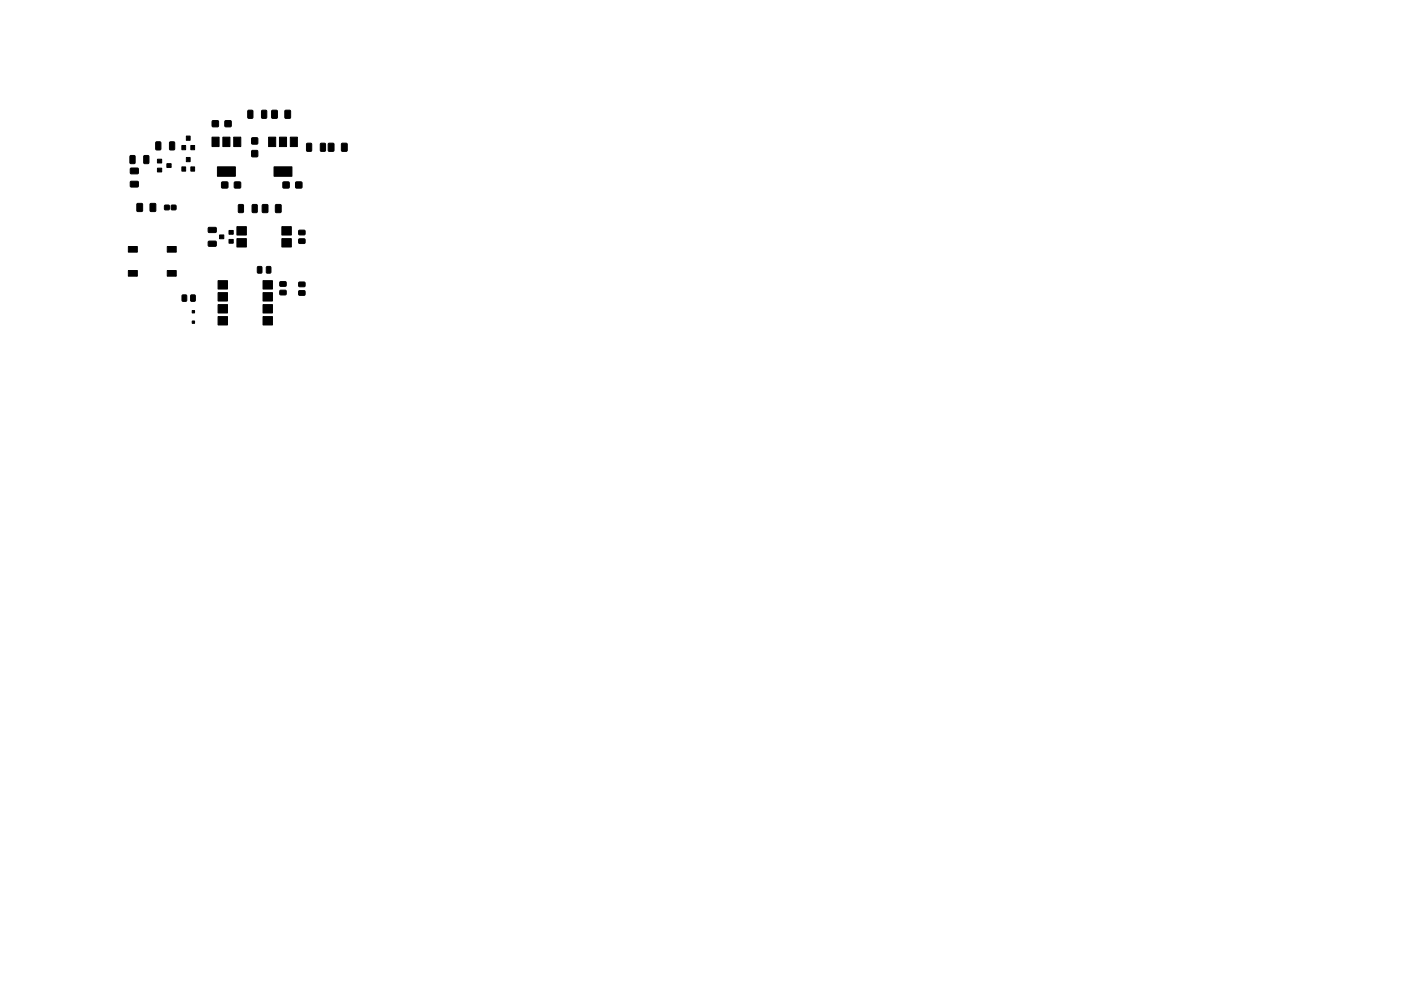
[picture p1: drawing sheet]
<svg xmlns="http://www.w3.org/2000/svg" width="297mm" height="210mm" viewBox="0 0 297 210" stroke-linecap="round" stroke-linejoin="round" font-family="sans-serif">
<g fill="#000" stroke="#000" stroke-width=".21">
<path d="M27.6 33.1l.8-.1 .2 .1 .1 1.4-.2 .2h-.7l-.2-.1zM27.7 35.7h1.5l.1 1.1-1.6 .1zM27.7 38.5h1.5l.1 1.1-1.6 .1zM30.5 33.1l.9-.1 .2 .1v1.4l-.1 .2h-.8l-.2-.1zM33.4 35.7h.9v.8h-.9zM33.4 33.8h.9v.8h-.9zM33.1 30.1h.8l.2 .1v1.4l-.1 .2h-.8l-.2-.1zM35.4 34.7h.9v.8h-.9zM36 30.1h.8l.2 .1v1.4l-.1 .2h-.8l-.1-.1zM38.6 30.9h.8v.9h-.8zM38.6 35.4h.8v.9h-.8zM39.5 28.9h.8v.9h-.8z"/>
<path d="M39.5 33.4h.8v.9h-.8zM40.5 30.9h.8v.9h-.8zM40.5 35.4h.8v.9h-.8zM45 29.1h1.4v2h-1.4zM46.1 35.4h3.8v2h-3.8zM45 25.6h1.3v1.3h-1.3zM47.3 29.1h1.4v2h-1.4zM47 38.6h1.3v1.3h-1.3zM47.7 25.6h1.3v1.3h-1.3zM49.6 29.1h1.4v2h-1.4zM49.7 38.6h1.3v1.3h-1.3zM52.6 23.4h.8l.2 .1v1.4l-.1 .2h-.8l-.2-.1z"/>
<path d="M53.4 32h1.2v1.2h-1.2zM53.4 29.3h1.2v1.2h-1.2zM55.5 23.4h.8l.2 .1 .1 1.4-.2 .2h-.7l-.2-.1zM57 29.1h1.4v2h-1.4zM58.1 35.4h3.8v2h-3.8zM57.6 23.4l1.2 .1-.1 1.6-1.1-.1zM59.3 29.1h1.4v2h-1.4zM60 38.6h1.3v1.3h-1.3zM60.4 23.4l1.2 .1-.1 1.6-1.1-.1zM61.6 29.1h1.4v2h-1.4zM62.7 38.6h1.3v1.3h-1.3zM65 30.4h.9l.2 .1v1.4l-.1 .2h-.8l-.2-.1z"/>
<path d="M68 30.4h.8l.2 .1v1.4l-.1 .2h-.8l-.2-.1zM69.6 30.4l1.2 .1-.1 1.6-1.1-.1zM72.4 30.4l1.2 .1-.1 1.6-1.1-.1zM27.2 57.4h1.9v1.2h-1.9zM27.2 52.3h1.9v1.2h-1.9zM29.1 43.2l1.1 .1-.1 1.6-1.1-.1zM31.9 43.2l1.1 .1-.1 1.6-1.1-.1zM35.5 57.4h1.9v1.2h-1.9zM35.5 52.3h1.9v1.2h-1.9zM34.9 43.6h1v.9h-1zM36.3 43.6h1v.9h-1zM44.2 51.2h1.5l.2 .2-.1 .7-.2 .2-1.3-.1-.2-.2z"/>
<path d="M44.2 48.3h1.5l.2 .1-.1 .8-.2 .1h-1.3l-.2-.2zM46.6 49.8h.8v.8h-.8zM48.6 48.9h.8v.8h-.8zM48.6 50.8h.8v.8h-.8zM50.6 43.4h.8l.2 .1v1.4l-.1 .2h-.8l-.2-.1zM50.2 50.6h2v1.8h-2zM50.2 48.1h2v1.8h-2zM53.5 43.4h.8l.2 .1 .1 1.4-.2 .2h-.7l-.2-.1zM54.6 56.6l.7-.1 .2 .2v1l-.1 .2-.6 .1-.2-.2zM55.6 43.4l1.2 .1-.1 1.6-1.1-.1zM56.5 56.6l.7-.1 .2 .2v1l-.1 .2-.6 .1-.2-.2zM58.4 43.4l1.2 .1-.1 1.6-1.1-.1z"/>
<path d="M59.4 59.8h1.2l.1 .8-1.3 .1zM59.8 48.1h2v1.8h-2zM59.8 50.6h2v1.8h-2zM63.4 59.9h1.2l.1 .8-1.3 .1zM63.4 50.7h1.2l.1 .9h-1.3zM63.4 48.9h1.2l.1 .8-1.3 .1zM38.6 62.6l1 .1-.1 1.2-.9-.1zM40.7 68.1h.6v.5h-.6zM40.7 65.9h.6v.5h-.6zM40.5 62.6l.9 .1-.1 1.2-.9-.1zM46.2 67.2h2v1.7h-2zM46.2 64.6h2v1.8h-2z"/>
<path d="M46.2 62.1h2v1.8h-2zM46.2 59.5h2v1.8h-2zM55.8 59.5h2v1.8h-2zM55.8 62.1h2v1.8h-2zM55.8 64.6h2v1.8h-2zM55.8 67.2h2v1.7h-2zM59.4 61.6h1.2l.1 .9h-1.3zM63.4 61.7h1.2l.1 .9h-1.3z"/>
</g>
</svg>
